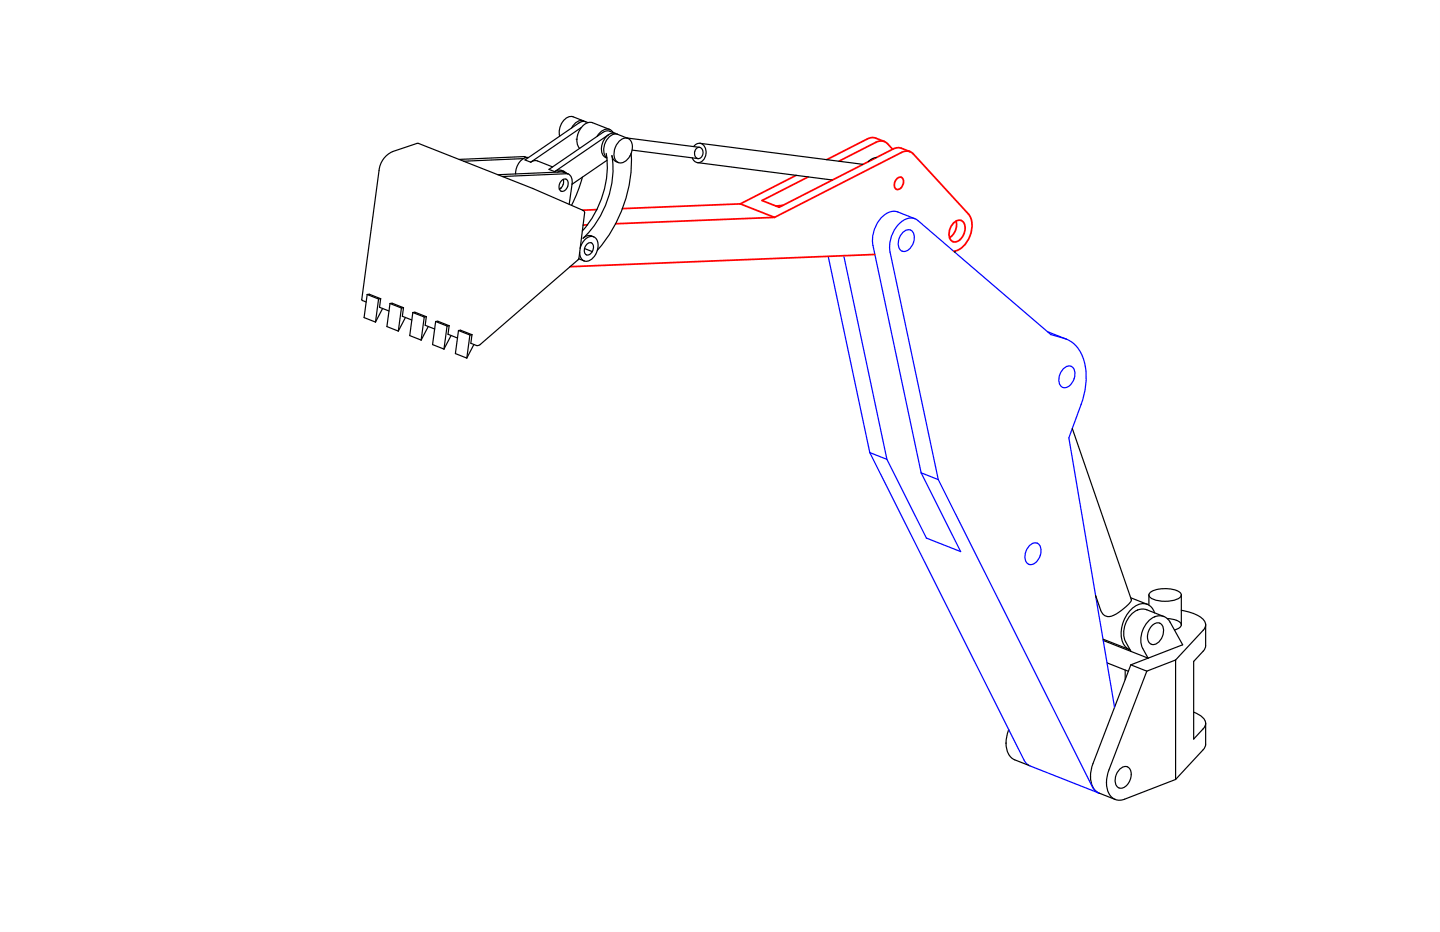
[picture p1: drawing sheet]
<svg xmlns="http://www.w3.org/2000/svg" width="432mm" height="279mm" viewBox="0 0 432 279" stroke-linecap="round" stroke-linejoin="round" font-family="sans-serif">
<path d="M0 0h431.8v279.4h-431.8zM0 0v279.4h431.8v-279.4z" fill="#000"/>
<g fill="#fff">
<path d="M337.4 200.9l1 .3-1 2.5z"/>
<path d="M232.7 61.8l2.1-.2-1.2 .5z"/>
<path d="M115.7 46.8l2-1.3 7.5-2.5 12.5 4.8 19.5-.9 1.3 .3 9.3-6.4a5 5 0 0 1 3.2-5.9l.9 .1 3 1.2a2.9 2.9 0 0 0 2.5 .5l6 2.5a2.14 2.14 0 0 0 1.8 1.1l2.8 1.1 20 2.5 .7-.6 1.2-.3 38 4.9 12.2-6.3 1-.3h1l3.6 1.4 2 2 1.1-.4h1l3.8 1.6 16.8 18.2a7.4 7.4 0 0 1-.7 8.7l-1.6 1.7-1.8 .8 .1 .4 27.7 23.8 5.7 2.2a10.9 10.9 0 0 1 5.9 10.1 23.6 23.6 0 0 1-1.5 9.5l-2.7 7.2 17.6 50.7 5.4 2.2v-3a3.1 3.1 0 0 1 3-1.8 8.3 8.3 0 0 1 6.5 1.2l.2 .6v4.6a10.4 10.4 0 0 1 7 3.2l.3 1.1-.1 6.9-.6 1-2.9 3.1v15.2a4.6 4.6 0 0 1 3.6 3.4v6.2l-.2 1-8.8 9.6-16.3 6.2-1.8-.2-30.1-11.9a5.7 5.7 0 0 1-2.5-6.3l.7-2.8-41.7-83-12.5-58.9-77.4 3.2-27.2 23.5a1.53 1.53 0 0 1-1.6-.2l-2.1 4.1-3.4-1.4 .6-4.7-1.9-.7-2.2 4.1-3.4-1.4 .6-4.7-1.9-.7-2.1 4.1-3.4-1.4 .6-4.7-1.9-.7-2.2 4.1-3.4-1.4 .6-4.7-1.9-.7-2.1 4.1-3.4-1.4 .6-4.7-1.1-.4-.2-.3 5.2-38.7 .6-2.3z" fill-rule="evenodd"/>
<path d="M269.4 67.3a4.4 4.4 0 0 1 5.4-1.5l40.3 34.5 4 1.2a9.1 9.1 0 0 1 6.1 7.2 21.7 21.7 0 0 1-1 12.6l-3.7 10 13.7 80.7-6.5 16.9a8.1 8.1 0 0 0 .8 8.2l1.2 .7-1.1-.6-1-1.2-46.2-92.2-14.5-68.2a10 10 0 0 1 2.5-8.3z" fill-rule="evenodd"/>
<path d="M115.7 46.8l2-1.3 7.3-2.5h.5a1252.3 1252.3 0 0 1 45.9 18.6l3.5 1.5 .4 .5-1.8 14.2-29.8 25.7a1.53 1.53 0 0 1-1.6-.2l-.9-.4 .3-2.6-3.4-1.3-.6 .1-.3 2.2-1.9-.7-1-.4 .4-2.6-3.4-1.3-.7 .1-.3 2.2-2.8-1.1 .3-2.6-3.4-1.3-.6 .1-.3 2.2-2.8-1.1 .3-2.6-3.4-1.3-.7 .1-.3 2.2-1.9-.7-.9-.4 .3-2.6-3.4-1.3-.6 .1-.3 2.2-1.3-.5 5.3-39.7 .5-1.5z" fill-rule="evenodd"/>
<path d="M173.8 75.6l.4 1.7 1 .9-1.6-.6a3.3 3.3 0 0 0 5.2-1.6l.1-.3a3.5 3.5 0 0 1 1.4-2.1l2.3-3.1 2-3.4 47.7-1.9 38-19.5a2.78 2.78 0 0 1 3.6 .4l16.5 18a7.4 7.4 0 0 1-.7 8.7 5.4 5.4 0 0 1-3.7 2.5l-11-9.4-5.8-2.4a5.1 5.1 0 0 0-5.6 2.5 10 10 0 0 0-1.8 7.6l.5 2.7-91.4 3.7 2.6-2.2z" fill-rule="evenodd"/>
<path d="M260.8 135.7l5.2 2 11.8 23.6 10.3 4.1-11.9-23.7 5.2 2.1 46.2 92.2 .6 .9 1.2 .8-20.7-8.1-1.4-1.3z" fill-rule="evenodd"/>
<path d="M253 76.7l9.3-.4 13.9 65.4 11.9 23.7-10.3-4.1-11.8-23.6z" fill-rule="evenodd"/>
<path d="M343.9 201.2l8.6-3.3v35.8l-15.3 5.9a3.8 3.8 0 0 1-5.2-3.2 9.9 9.9 0 0 1 .5-5.6z" fill-rule="evenodd"/>
<path d="M189.5 45l18.1 2.3 .5 .8 1.1 .7 29.5 3.8-16.7 8.5-35.4 1.4a41.1 41.1 0 0 0 2.7-16.8z" fill-rule="evenodd"/>
<path d="M264.3 65.3a4.8 4.8 0 0 1 4.9-1.8l5.1 2.1a5.1 5.1 0 0 0-5.5 2.5 10 10 0 0 0-1.9 7.5l14.5 68.2-5.2-2.1-13.9-65.4a10.8 10.8 0 0 1 .4-8.7z" fill-rule="evenodd"/>
<path d="M321.5 128.5l17.6 50.7a1.52 1.52 0 0 1-.8 2.1 13.1 13.1 0 0 1-5.7 3.5 2.54 2.54 0 0 1-2.6-1.9l-1.5-4.4-8-47.2z" fill-rule="evenodd"/>
<path d="M248.3 76.8l4.7-.1 13 61-5.2-2z" fill-rule="evenodd"/>
<path d="M209.9 43l48.9 6.3-9.2 4.7-40.4-5.2a3.1 3.1 0 0 0 2-5z" fill-rule="evenodd"/>
<path d="M361.5 187.3l-.1 6.9-.6 1-2.9 3.1v23.3l3.2-3.4 .4-1.3v6.6l-.7 1.2-8.3 9v-35.8l8.3-9 .5-.6z" fill-rule="evenodd"/>
<path d="M339.1 199.3l4.8 1.9-11.4 29.6a8.1 8.1 0 0 0 .8 8.2l1.1 .7-4.7-1.9a5.8 5.8 0 0 1-2.5-7l.5-1.9z" fill-rule="evenodd"/>
<path d="M186.6 62.5l35.4-1.4 10.3 4.1-47.7 1.9z" fill-rule="evenodd"/>
<path d="M222 61.1l16.7-8.5 3.7 .4-13.9 7.1 5.1 2 34.7-17.6 1.5-.2 3.1 1.2-1.5-.2-1.1 .4-38 19.5z" fill-rule="evenodd"/>
<path d="M183.5 46.7a2.68 2.68 0 0 0 2.2 2.1 2.68 2.68 0 0 0 2.8-1.4l.8-1.4a41.1 41.1 0 0 1-10.2 29 3 3 0 0 0-2.2-4.4l-1.2 .2-.9 .6a29 29 0 0 0 8.7-24.7z" fill-rule="evenodd"/>
<path d="M354.2 183a10.4 10.4 0 0 1 7 3.2l.3 1.1-.4 1.3-8.6 9.3-8.6 3.3-4.8-1.9 15.5-6-2.4-4.4 1.1-.5 .9-.8z" fill-rule="evenodd"/>
<path d="M344.6 185.9a3.8 3.8 0 0 1 6.3 .6l3.7 6.8-10.3 4-1.6-2.9a7.7 7.7 0 0 1 1.9-8.5z" fill-rule="evenodd"/>
<path d="M150.7 52.9l19.5-.8a2.47 2.47 0 0 1 1.3 3.1l-.8 6.1-10.9-4.8z" fill-rule="evenodd"/>
<path d="M174.6 53.1l7.4-5.1a28.9 28.9 0 0 1-3.1 14.8l-4.2 .2-3.3-1.4 1.8-4.2z" fill-rule="evenodd"/>
<path d="M166.3 51.5l16.2-11.1a5.1 5.1 0 0 0-1.6 6.2l1.1 .8v.6l-10.5 7.2a2.91 2.91 0 0 0-1.9-3.5 2.57 2.57 0 0 0-3.3-.2z" fill-rule="evenodd"/>
<path d="M339.5 183.9a4.3 4.3 0 0 1 4.4-1.1l5.1 2a4.9 4.9 0 0 0-5.7 2.8 7.3 7.3 0 0 0-.6 6.8l1.6 2.9-5.2-2-.2-.5a8.8 8.8 0 0 1-1.9-4.2 8.4 8.4 0 0 1 2.5-6.7z" fill-rule="evenodd"/>
<path d="M182.4 41.3a2.51 2.51 0 0 1 2.8-1l3.1 1.2a3.4 3.4 0 0 0-3.8 2.7 3.4 3.4 0 0 0 .9 4.5l-1.3-.7-.6-1.3a29 29 0 0 1-8.7 24.7l.9-.6 .8-.2 1.5 .4a3.8 3.8 0 0 0-4 3.4l.6-5.2a29.1 29.1 0 0 0 7.2-23.2l.2 1.3a4.4 4.4 0 0 1 .4-6z" fill-rule="evenodd"/>
<path d="M328.7 178.9l1.3 4a2.73 2.73 0 0 0 4.6 1.2 13 13 0 0 0 4.7-4.2l-.2-.7 4.9 2a5.5 5.5 0 0 0-6 2.9 8.6 8.6 0 0 0-.6 9.7l1.3 .9-8-3.1z" fill-rule="evenodd"/>
<path d="M228.5 60.1l13.9-7.1 7.2 1-14.8 7.6-2.1 .2z" fill-rule="evenodd"/>
<path d="M188 41.4l21.8 2.8a1.78 1.78 0 0 0-1.5 1.5 1.78 1.78 0 0 0 1 1.8l-19.8-2.5a2.82 2.82 0 0 0-1.5-3.6z" fill-rule="evenodd"/>
<path d="M159.1 48.6l15.3-10.4a6.5 6.5 0 0 0-1.4 3.6l-.2-.1 .2 .1 .2 1.5 .6 1.2-8.1 5.5-4.9-1.8h-.8z" fill-rule="evenodd"/>
<path d="M330.8 192l13.5 5.3-5.2 2-.7 1.9-6.4-2.5z" fill-rule="evenodd"/>
<path d="M251.5 48.3l11.1-5.6a2.78 2.78 0 0 1 3.6 .4l1.5 1.6-4.9 2.6-1.3 .3-2.7 1.7z" fill-rule="evenodd"/>
<path d="M139 48.3l17.9-.7a5.4 5.4 0 0 0-2.3 4.5l-5.3 .3z" fill-rule="evenodd"/>
<path d="M344.5 178.4a3.1 3.1 0 0 0 3 1.7 8.9 8.9 0 0 0 6.4-1l.3-.7v8.9a3.3 3.3 0 0 0-3.2-1.8l-1-.1-3.8-1.7a4.2 4.2 0 0 0-1.7-2.3z" fill-rule="evenodd"/>
<path d="M332 198.7l5.4 2.2v2.8l-3.2 8.3z" fill-rule="evenodd"/>
<path d="M174.7 37.8a2.81 2.81 0 0 1 3-1l5.1 2a3.3 3.3 0 0 0-3.8 2.1l-5.2 3.6a5.4 5.4 0 0 1 .9-6.7z" fill-rule="evenodd"/>
<path d="M156 48.4a2.58 2.58 0 0 1 2.5-1.2l-1.1 .7 1.7 .7 1.3-.5 .8 .2 4.5 1.7-1.1 .8 1.7 .7 1.3-.5 1.5 .4-.7-.2-1.2 .4-12.6 .5 .4-2z" fill-rule="evenodd"/>
<path d="M164.6 50.8l14.4-9.9a5.6 5.6 0 0 1 3-1.7l2.5 .8h-1.2l-.8 .4-16.2 11.1z" fill-rule="evenodd"/>
<path d="M157.4 47.9l16.2-11 1.2-.5 1.5 .4-17.2 11.8z" fill-rule="evenodd"/>
<path d="M185.7 42.3a2.13 2.13 0 0 1 2.5-.8 2.13 2.13 0 0 1 1.4 2.1l-.2 1.9a4.5 4.5 0 0 1-3.5 3.3 2.81 2.81 0 0 1-1.6-3.9l.5-1.4z" fill-rule="evenodd"/>
<path d="M175.3 72a2.21 2.21 0 0 1 2.7-1 2.21 2.21 0 0 1 1.3 2.5 5.1 5.1 0 0 1-3.1 4.8 2.2 2.2 0 0 1-2.4-2.7l.3-1.7z" fill-rule="evenodd"/>
<path d="M247.9 47.9l12.7-6.5 1.5-.1 3.1 1.1-1-.2-1.6 .5-11.1 5.6z" fill-rule="evenodd"/>
<path d="M344.9 177.6a8.9 8.9 0 0 1 9.1 .2 1.01 1.01 0 0 1-.6 1.6 9.6 9.6 0 0 1-8.5-.3 .9 .9 0 0 1 0-1.5z" fill-rule="evenodd"/>
<path d="M302.5 218.7l4.6 9.2 .8 1.1 .7 .5-4.3-1.7a5.7 5.7 0 0 1-2.5-6.3z" fill-rule="evenodd"/>
<path d="M123.8 93.7l3.4 1.3-.9 7-3.4-1.4z" fill-rule="evenodd"/>
<path d="M110.1 88.3l3.4 1.3-.9 7-3.4-1.4z" fill-rule="evenodd"/>
<path d="M130.6 96.4l3.5 1.3-1 7-3.4-1.4z" fill-rule="evenodd"/>
<path d="M137.5 99.1l3.4 1.3-.9 7-3.4-1.4z" fill-rule="evenodd"/>
<path d="M116.9 91l3.5 1.3-1 7-3.4-1.4z" fill-rule="evenodd"/>
<path d="M286 66.8a1.94 1.94 0 0 1 2.5-.6 1.94 1.94 0 0 1 .9 2.4 3.9 3.9 0 0 1-3.2 3.9 2.57 2.57 0 0 1-1.4-3.6l.3-.9z" fill-rule="evenodd"/>
<path d="M319.1 110.4a1.89 1.89 0 0 1 2.3-.5 1.89 1.89 0 0 1 .9 2.2 4 4 0 0 1-3.3 4.1 2.73 2.73 0 0 1-1.2-4z" fill-rule="evenodd"/>
<path d="M308.9 163.4a1.89 1.89 0 0 1 2.4-.5 1.89 1.89 0 0 1 .9 2.2 4 4 0 0 1-3.3 4.2 2.73 2.73 0 0 1-1.2-4.1z" fill-rule="evenodd"/>
<path d="M270.9 69.5a1.89 1.89 0 0 1 2.4-.4 1.89 1.89 0 0 1 .9 2.2 4 4 0 0 1-3.3 4.1 2.73 2.73 0 0 1-1.2-4.1z" fill-rule="evenodd"/>
<path d="M336 230.4a1.88 1.88 0 0 1 2.2-.4 1.88 1.88 0 0 1 1 2.1 4 4 0 0 1-3.3 4.2 2.72 2.72 0 0 1-1.2-4.1z" fill-rule="evenodd"/>
<path d="M345.3 187.7a1.98 1.98 0 0 1 2.5-.8 1.98 1.98 0 0 1 1.1 2.4 4 4 0 0 1-3.1 3.9 2.39 2.39 0 0 1-1.6-3.4z" fill-rule="evenodd"/>
<path d="M339.4 182.5a4.2 4.2 0 0 1 5.1-1.1 4.2 4.2 0 0 1 1.7 2.3l-2.3-.9a4.9 4.9 0 0 0-5.7 2.8 7.3 7.3 0 0 0-.7 6.8l1.4 2.4a4.3 4.3 0 0 1-2.7-4.3 10.5 10.5 0 0 1 3.2-8z" fill-rule="evenodd"/>
<path d="M357.9 213.5a4.3 4.3 0 0 1 3.6 3.7l-.4 1-3.2 3.4z" fill-rule="evenodd"/>
<path d="M169.1 36l1.4-1 .9-.1 3.5 1.3a3.1 3.1 0 0 0-3.5 2.2l-3.6 2.4a5.4 5.4 0 0 1 1.3-4.8z" fill-rule="evenodd"/>
<path d="M286.7 66.3a1.89 1.89 0 0 1 2.1 .2 1.89 1.89 0 0 1 .6 2.1 3.9 3.9 0 0 1-3.2 3.9l-.8-.2-.7-1a4.6 4.6 0 0 0 2-5z" fill-rule="evenodd"/>
<path d="M171.5 55.2l3.1-2.1-1.4 4.3-1.8 4.2-.7-.3z" fill-rule="evenodd"/>
<path d="M149.3 52.4l19.5-.9 1.4 .6-19.5 .8z" fill-rule="evenodd"/>
<path d="M137.7 47.8l19.5-.9 .7 .3-1 .4-17.9 .7z" fill-rule="evenodd"/>
<path d="M174.7 63l4.2-.2-2.8 4.6-1.3 .1 .5-3.7-.1-.4z" fill-rule="evenodd"/>
<path d="M208.3 43.6a1.92 1.92 0 0 1 2.1-.5 1.92 1.92 0 0 1 1.2 1.7 2.78 2.78 0 0 1-2.8 3.8l-.7-.5-.5-.8 1.7 .2a1.78 1.78 0 0 0 1.5-1.5 1.78 1.78 0 0 0-1-1.8l-1.8-.3z" fill-rule="evenodd"/>
<path d="M168.3 54.3a1.16 1.16 0 0 1 1.5-.5 1.16 1.16 0 0 1 .6 1.5 1.78 1.78 0 0 1-2.3 1.9 2.25 2.25 0 0 1 .2-2.9z" fill-rule="evenodd"/>
<path d="M176.1 73.1a1.1 1.1 0 0 1 1.4-.2 1.1 1.1 0 0 1 .5 1.3 2.08 2.08 0 0 1-2.1 2.2 2.14 2.14 0 0 1 .2-3.3z" fill-rule="evenodd"/>
<path d="M268.9 53.6a1.12 1.12 0 0 1 1.4-.4 1.12 1.12 0 0 1 .6 1.4 2.12 2.12 0 0 1-2.1 2.2 2.08 2.08 0 0 1 .1-3.2z" fill-rule="evenodd"/>
<path d="M350 185.4a5.4 5.4 0 0 1 4.2 1.6 1.5 1.5 0 0 1-1.4 1.7l-.6 .2-1.5-2.7z" fill-rule="evenodd"/>
<path d="M208.8 44.6a1.26 1.26 0 0 1 1.6-.2 1.26 1.26 0 0 1 .4 1.6 1.26 1.26 0 0 1-.8 1.5 1.26 1.26 0 0 1-1.6-.7l-.1-1z" fill-rule="evenodd"/>
<path d="M286 66.8l.7-.5a4.6 4.6 0 0 1-2 5 4.7 4.7 0 0 1 1.3-4.5z" fill-rule="evenodd"/>
<path d="M182 40.7l.9-.6 .8-.2 1.5 .4a3.6 3.6 0 0 0-3.9 3.1 3.5 3.5 0 0 0 .7 4 2.93 2.93 0 0 1-1.5-3.9l.7-1.8z" fill-rule="evenodd"/>
<path d="M168.9 53.8l.3-.1a1.16 1.16 0 0 1 1.2 1.6 1.78 1.78 0 0 1-2.3 1.9l-.4-.5a2.6 2.6 0 0 0 1.2-2.9z" fill-rule="evenodd"/>
<path d="M134.1 97.7l.6-.1-.4 2.6 1 .4-2.2 4.1z" fill-rule="evenodd"/>
<path d="M140.9 100.4l.6-.1-.3 2.6 .9 .4-2.1 4.1z" fill-rule="evenodd"/>
<path d="M120.4 92.3l.6-.1-.3 2.6 .9 .4-2.2 4.1z" fill-rule="evenodd"/>
<path d="M127.2 95l.6-.1-.3 2.6 .9 .4-2.1 4.1z" fill-rule="evenodd"/>
<path d="M113.5 89.6l.6-.1-.3 2.6 .9 .4-2.1 4.1z" fill-rule="evenodd"/>
<path d="M176.1 73.1a1.1 1.1 0 0 1 1.4-.2 1.1 1.1 0 0 1 .5 1.3l-.4 1.2-2.3-.9z" fill-rule="evenodd"/>
<path d="M330.7 191.6l8.2 3.2 .2 .5-8.3-3.3z" fill-rule="evenodd"/>
<path d="M175.3 74.5l2.3 .9a1.27 1.27 0 0 1-1.7 1 1.27 1.27 0 0 1-.6-1.9z" fill-rule="evenodd"/>
<path d="M168.3 54.3l.6-.5a2.61 2.61 0 0 1-1.2 2.9v-1.2z" fill-rule="evenodd"/>
<path d="M180 39.7a2.32 2.32 0 0 1 3.9 0 2.58 2.58 0 0 0-3.1 0l-1.8 1.2z" fill-rule="evenodd"/>
<path d="M172.3 37.1a2.53 2.53 0 0 1 3.3-.6l-.8-.1-.8 .2-2.6 1.8z" fill-rule="evenodd"/>
<path d="M314.1 99.5l5.7 2.2-4.7-1.4z" fill-rule="evenodd"/>
<path d="M174.8 67.5l1.3-.1-1.5 1.8z" fill-rule="evenodd"/>
<path d="M130.6 96.4l.7-.1 3.4 1.3-.6 .1z" fill-rule="evenodd"/>
<path d="M110.1 88.3l.6-.1 3.4 1.3-.6 .1z" fill-rule="evenodd"/>
<path d="M137.5 99.1l.6-.1 3.4 1.3-.6 .1z" fill-rule="evenodd"/>
<path d="M116.9 91l.7-.1 3.4 1.3-.6 .1z" fill-rule="evenodd"/>
<path d="M123.8 93.7l.6-.1 3.4 1.3-.6 .1z" fill-rule="evenodd"/>
<path d="M167.2 51.6a1.89 1.89 0 0 1 2.6 .3 3.3 3.3 0 0 0-2.6-.3z" fill-rule="evenodd"/>
<path d="M260.3 48.5l1.2-.9 1.3-.3z" fill-rule="evenodd"/>
<path d="M286 75.3h.3l.1 .4z" fill-rule="evenodd"/>
<path d="M328.5 178.5l.1 .5z" fill-rule="evenodd"/>
<path d="M168.8 51.5l1.5 .6z" fill-rule="evenodd"/>
<path d="M157.2 46.9l.7 .3z" fill-rule="evenodd"/>
</g>
<g fill="none" stroke="#000" stroke-width=".36">
<path d="M174.4 38.2l-15.3 10.4M174.9 36.2a3.1 3.1 0 0 0-3.5 2.2M175.6 36.5h-1.2l-.8 .4-16.2 11 1.7 .7M176.3 36.8l-4.4-1.8a3.7 3.7 0 0 0-4 3.4l-.2 1.2 .1 1.2M182.8 38.8l-5.1-2a4.2 4.2 0 0 0-4.5 3.7l-.2 2 .3 1.1 .5 .9M182.8 38.8l1.1 .9M182.8 38.8a3.3 3.3 0 0 0-3.8 2.1M156.9 47.6l-17.9 .7M157.2 46.9l.7 .3zM157.2 46.9l-19.5 .9M158.5 47.2a4.5 4.5 0 0 0-3.9 4.9M159.1 48.6l.9-.4h.8l4.9 1.8"/>
<path d="M159.7 56.5l-34.3-13.5-7.7 2.5a6.9 6.9 0 0 0-4 5.6l-5.2 38.7 .2 .3 1.1 .4M159.7 56.5h.1M159.8 56.5l15.4 6.9-1.7 14.2-29.8 25.9-.8 .1-1.7-.7 .3-2.6M168.3 54.2a1.15 1.15 0 0 1 1.6-.4 1.15 1.15 0 0 1 .5 1.5 1.75 1.75 0 0 1-2.4 1.8l-.3-.6v-1zM168.8 51.5l.2 .1M168.8 51.5l-19.5 .9M168.8 51.5l1.5 .6M168.9 53.8a2.61 2.61 0 0 1-1.2 2.9M169.1 51.4l.7 .5M169.1 51.4l-1.1-.1-.8 .3M169.1 51.4l-1.5-.4-1.3 .5M170.3 52.1a2.69 2.69 0 0 1 1.2 3.1l-.8 6.1"/>
<path d="M170.3 52.1l-19.6 .8M172.8 41.7l.2 .1M174.6 53.1l-1.4 4.3-1.8 4.2M181.8 46a29.1 29.1 0 0 1-7.2 23.2M182 48l-10.5 7.2M182.5 40.4a5.1 5.1 0 0 0-1.6 6.2l1.1 .8M182.5 40.4l-16.2 11.1M184.5 40l-.8-.1-1.2 .5M185.2 40.3a3.6 3.6 0 0 0-3.9 3.1 3.6 3.6 0 0 0 .7 3.9M185.2 40.3h.1M185.4 48.7l-1.3-.7-.6-1.3a29 29 0 0 1-8.7 24.7l.9-.6 .8-.2 1.5 .4M188 41.4l21.8 2.8"/>
<path d="M188.3 41.5a3.8 3.8 0 0 1 .6 5.3l-.9 1.1a2.57 2.57 0 0 1-2.6 .8M188.3 41.5a3.4 3.4 0 0 0-3.8 2.7 3.4 3.4 0 0 0 .9 4.5M188.3 41.5l-5.5-2.2-.8-.1-.8 .3-16.6 11.3 1.7 .7M189.3 46a41 41 0 0 1-10.2 29M189.5 45l19.8 2.5M207.6 47.3l.8 1.1 .8 .4M209.2 48.8l40.4 5.2M209.8 44.2a1.78 1.78 0 0 0-1.5 1.5 1.78 1.78 0 0 0 1 1.8M209.8 44.2a1.78 1.78 0 0 1 1 1.8 1.78 1.78 0 0 1-1.5 1.5M209.9 43a3.1 3.1 0 0 1 .7 5.3l-1.4 .5M209.9 43l-.8 .1-1.1 .8M209.9 43l48.9 6.3"/>
<path d="M262.8 47.3l-1.3 .3-1.2 .9M173.6 77.6l1.6 .6M173.8 75.6l.4 1.7 1 .9M175.3 74.5l2.3 .9M175.9 73.3a1.2 1.2 0 0 1 1.7-.3 1.2 1.2 0 0 1 .3 1.6 1.68 1.68 0 0 1-2.3 1.6l-.4-.7 .1-.9zM178 71a3.8 3.8 0 0 1 .6 5.3l-.9 1.1a2.57 2.57 0 0 1-2.5 .8M178 71a3.8 3.8 0 0 0-4 3.4M286.3 75.3l.1 .4M110.1 88.3l.6-.1 3.4 1.3M110.1 88.3l-.9 6.9 3.4 1.4M110.1 88.3l3.4 1.3M113.5 89.6l-.9 7"/>
<path d="M114.1 89.5l-.3 2.6 2.8 1.1M114.1 89.5l-.6 .1M114.7 92.5l-2.1 4.1M116.9 91l.7-.1 3.4 1.3M116.9 91l3.5 1.3M116.9 91l-.9 6.9 3.4 1.4M120.4 92.3l-1 7M121 92.2l-.3 2.6 2.8 1.1M121 92.2l-.6 .1M121.6 95.2l-2.2 4.1M123.8 93.7l.6-.1 3.4 1.3M123.8 93.7l3.4 1.3"/>
<path d="M123.8 93.7l-.9 6.9 3.4 1.4M127.2 95l-.9 7M127.8 94.9l-.3 2.6 2.8 1.1M127.8 94.9l-.6 .1M128.4 97.9l-2.1 4.1M130.6 96.4l.7-.1 3.4 1.3M130.6 96.4l3.5 1.3M130.6 96.4l-.9 6.9 3.4 1.4M134.1 97.7l-1 7M134.7 97.6l-.4 2.6 2.9 1.1M134.7 97.6l-.6 .1M137.5 99.1l.6-.1 3.4 1.3"/>
<path d="M137.5 99.1l3.4 1.3M137.5 99.1l-.9 6.9 3.4 1.4M135.3 100.6l-2.2 4.1M140.9 100.4l-.9 7M141.5 100.3l-.6 .1M142.1 103.3l-2.1 4.1M321.5 128.5l17.7 51.2a7.3 7.3 0 0 1-3 3.3l-1.6 1.1a2.73 2.73 0 0 1-4.6-1.2l-1.5-4.4M328.7 178.9l-.1 .1M339.1 179.2l4.9 2M344.5 178.4a3.1 3.1 0 0 1 3-1.8 8.3 8.3 0 0 1 6.5 1.2l.2 .6M344.5 178.4a3.1 3.1 0 0 0 3 1.7 8.9 8.9 0 0 0 6.4-1l.3-.7M344.5 178.4v3"/>
<path d="M354.2 178.4v8.9M330.7 191.6l8 3.1M332 198.7l6.4 2.5M338.7 194.7l.2 .1M339.1 199.3l-11.4 29.6-.5 1.9-.2 2M339.1 199.3l4.8 1.9M341.1 182.9a7.6 7.6 0 0 0-3.6 9.5l1.6 2.9M341.1 182.9l1-.3 1.4 .1 5.5 2.1M341.1 182.9h.1M344 181.2a4 4 0 0 1 2.2 2.5M344 181.2a5.5 5.5 0 0 0-6 2.9 8.6 8.6 0 0 0-.6 9.7l1.3 .9M345.3 187.7a1.98 1.98 0 0 1 2.5-.8 1.98 1.98 0 0 1 1.1 2.4 4 4 0 0 1-3.1 3.9 2.39 2.39 0 0 1-1.6-3.4z"/>
<path d="M349 184.8l1.6 1.3 4 7.2-15.5 6M349 184.8a4.9 4.9 0 0 0-5.7 2.8 7.3 7.3 0 0 0-.6 6.8l1.6 2.9-13.5-5.3M350 185.4a5.4 5.4 0 0 1 4.2 1.6v.3M352.5 197.9l-8.6 3.3M352.5 197.9v35.8M354.2 183a10.4 10.4 0 0 1 7 3.2l.3 1.1M354.2 187.3l-.5 .9-1.5 .7M361.5 187.3l-.1 .7-.6 .9-8.3 9M361.5 187.3l-.1 6.9-.6 1-2.9 3.1v23.3l3.2-3.4 .4-1.3M302.5 218.7l-.6 2.2-.2 1.9M337.4 200.9v2.8M343.9 201.2l-11.4 29.6-.5 1.9-.2 1.9"/>
<path d="M357.9 213.5a4.6 4.6 0 0 1 3.6 3.4M361.5 216.9v6.2l-.2 1-8.8 9.6M301.7 222.8a5 5 0 0 0 2.6 5l4.3 1.7M301.7 222.8h.1M327 232.8a5 5 0 0 0 2.6 5l4.8 1.9M327 232.8h.1M331.8 234.7a5 5 0 0 0 2.6 5M331.8 234.6v.1M336 230.4a1.88 1.88 0 0 1 2.2-.4 1.88 1.88 0 0 1 1 2.1 4 4 0 0 1-3.3 4.2 2.72 2.72 0 0 1-1.2-4.1zM352.5 233.7l-15.3 5.9-1.4 .3-1.4-.2"/>
</g>
<g fill="none" stroke="#00f" stroke-width=".37">
<path d="M248.3 76.8l12.5 58.9M253 76.7l13 61M270.9 69.5a1.89 1.89 0 0 1 2.4-.4 1.89 1.89 0 0 1 .9 2.2 4 4 0 0 1-3.3 4.1 2.73 2.73 0 0 1-1.2-4.1zM274.3 65.6l-5.1-2.1a5.1 5.1 0 0 0-5.6 2.5 10 10 0 0 0-1.8 7.6l14.4 68.1M274.3 65.6l.9 .5 39.9 34.2 4.7 1.4M274.3 65.6a5.1 5.1 0 0 0-5.5 2.5 10 10 0 0 0-1.9 7.5l14.5 68.2M314.1 99.5l5.7 2.2M319.1 110.4a1.89 1.89 0 0 1 2.3-.5 1.89 1.89 0 0 1 .9 2.2 4 4 0 0 1-3.3 4.1 2.73 2.73 0 0 1-1.2-4zM319.8 101.7a10.9 10.9 0 0 1 5.9 10.1 23.6 23.6 0 0 1-1.5 9.5l-3.7 10 13.7 80.7M260.8 135.7l46.5 92.6 .7 .8 .9 .5 20.5 8.1M260.8 135.7l5.2 2M266 137.7l11.8 23.6 10.3 4.1-11.9-23.7"/>
<path d="M276.2 141.7l5.2 2.1M281.4 143.8l46.2 92.2 1 1.2 .8 .5M308.9 163.4a1.89 1.89 0 0 1 2.4-.5 1.89 1.89 0 0 1 .9 2.2 4 4 0 0 1-3.3 4.2 2.73 2.73 0 0 1-1.2-4.1zM329.4 237.7l.3 .1"/>
</g>
<g fill="none" stroke="#f00" stroke-width=".52">
<path d="M238.7 52.6l-16.7 8.5M265.2 42.4l.7 .5 1.8 1.8M265.2 42.4l-1.5-.1-1.1 .4-11.1 5.6M265.2 42.4l-3.1-1.1-1.5 .1-12.7 6.5M268.9 53.6a1.12 1.12 0 0 1 1.4-.4 1.12 1.12 0 0 1 .6 1.4 2.12 2.12 0 0 1-2.1 2.2 2.08 2.08 0 0 1 .1-3.2zM272.9 45.5l1 .6 16.5 18a7.7 7.7 0 0 1-1.4 9.6l-1.7 1.3-1.3 .3M272.9 45.5l-1-.2-1.6 .4-38 19.5M272.9 45.5l-3.1-1.2-1.5 .2-34.7 17.6-5.1-2 13.9-7.1M176.1 67.4l-1.3 .1M178.9 62.8l-4.2 .2M222 61.1l10.3 4.1M222 61.1l-35.4 1.4"/>
<path d="M232.3 65.2l-47.7 1.9M234.8 61.6l-2.1 .2M262.3 76.3l-91.4 3.7M286.2 66.7a1.92 1.92 0 0 1 2.4-.4 1.92 1.92 0 0 1 .8 2.3 3.9 3.9 0 0 1-3.2 3.9 2.71 2.71 0 0 1-1.3-4zM286.7 66.3a4.6 4.6 0 0 1-2 5"/>
</g>
</svg>
